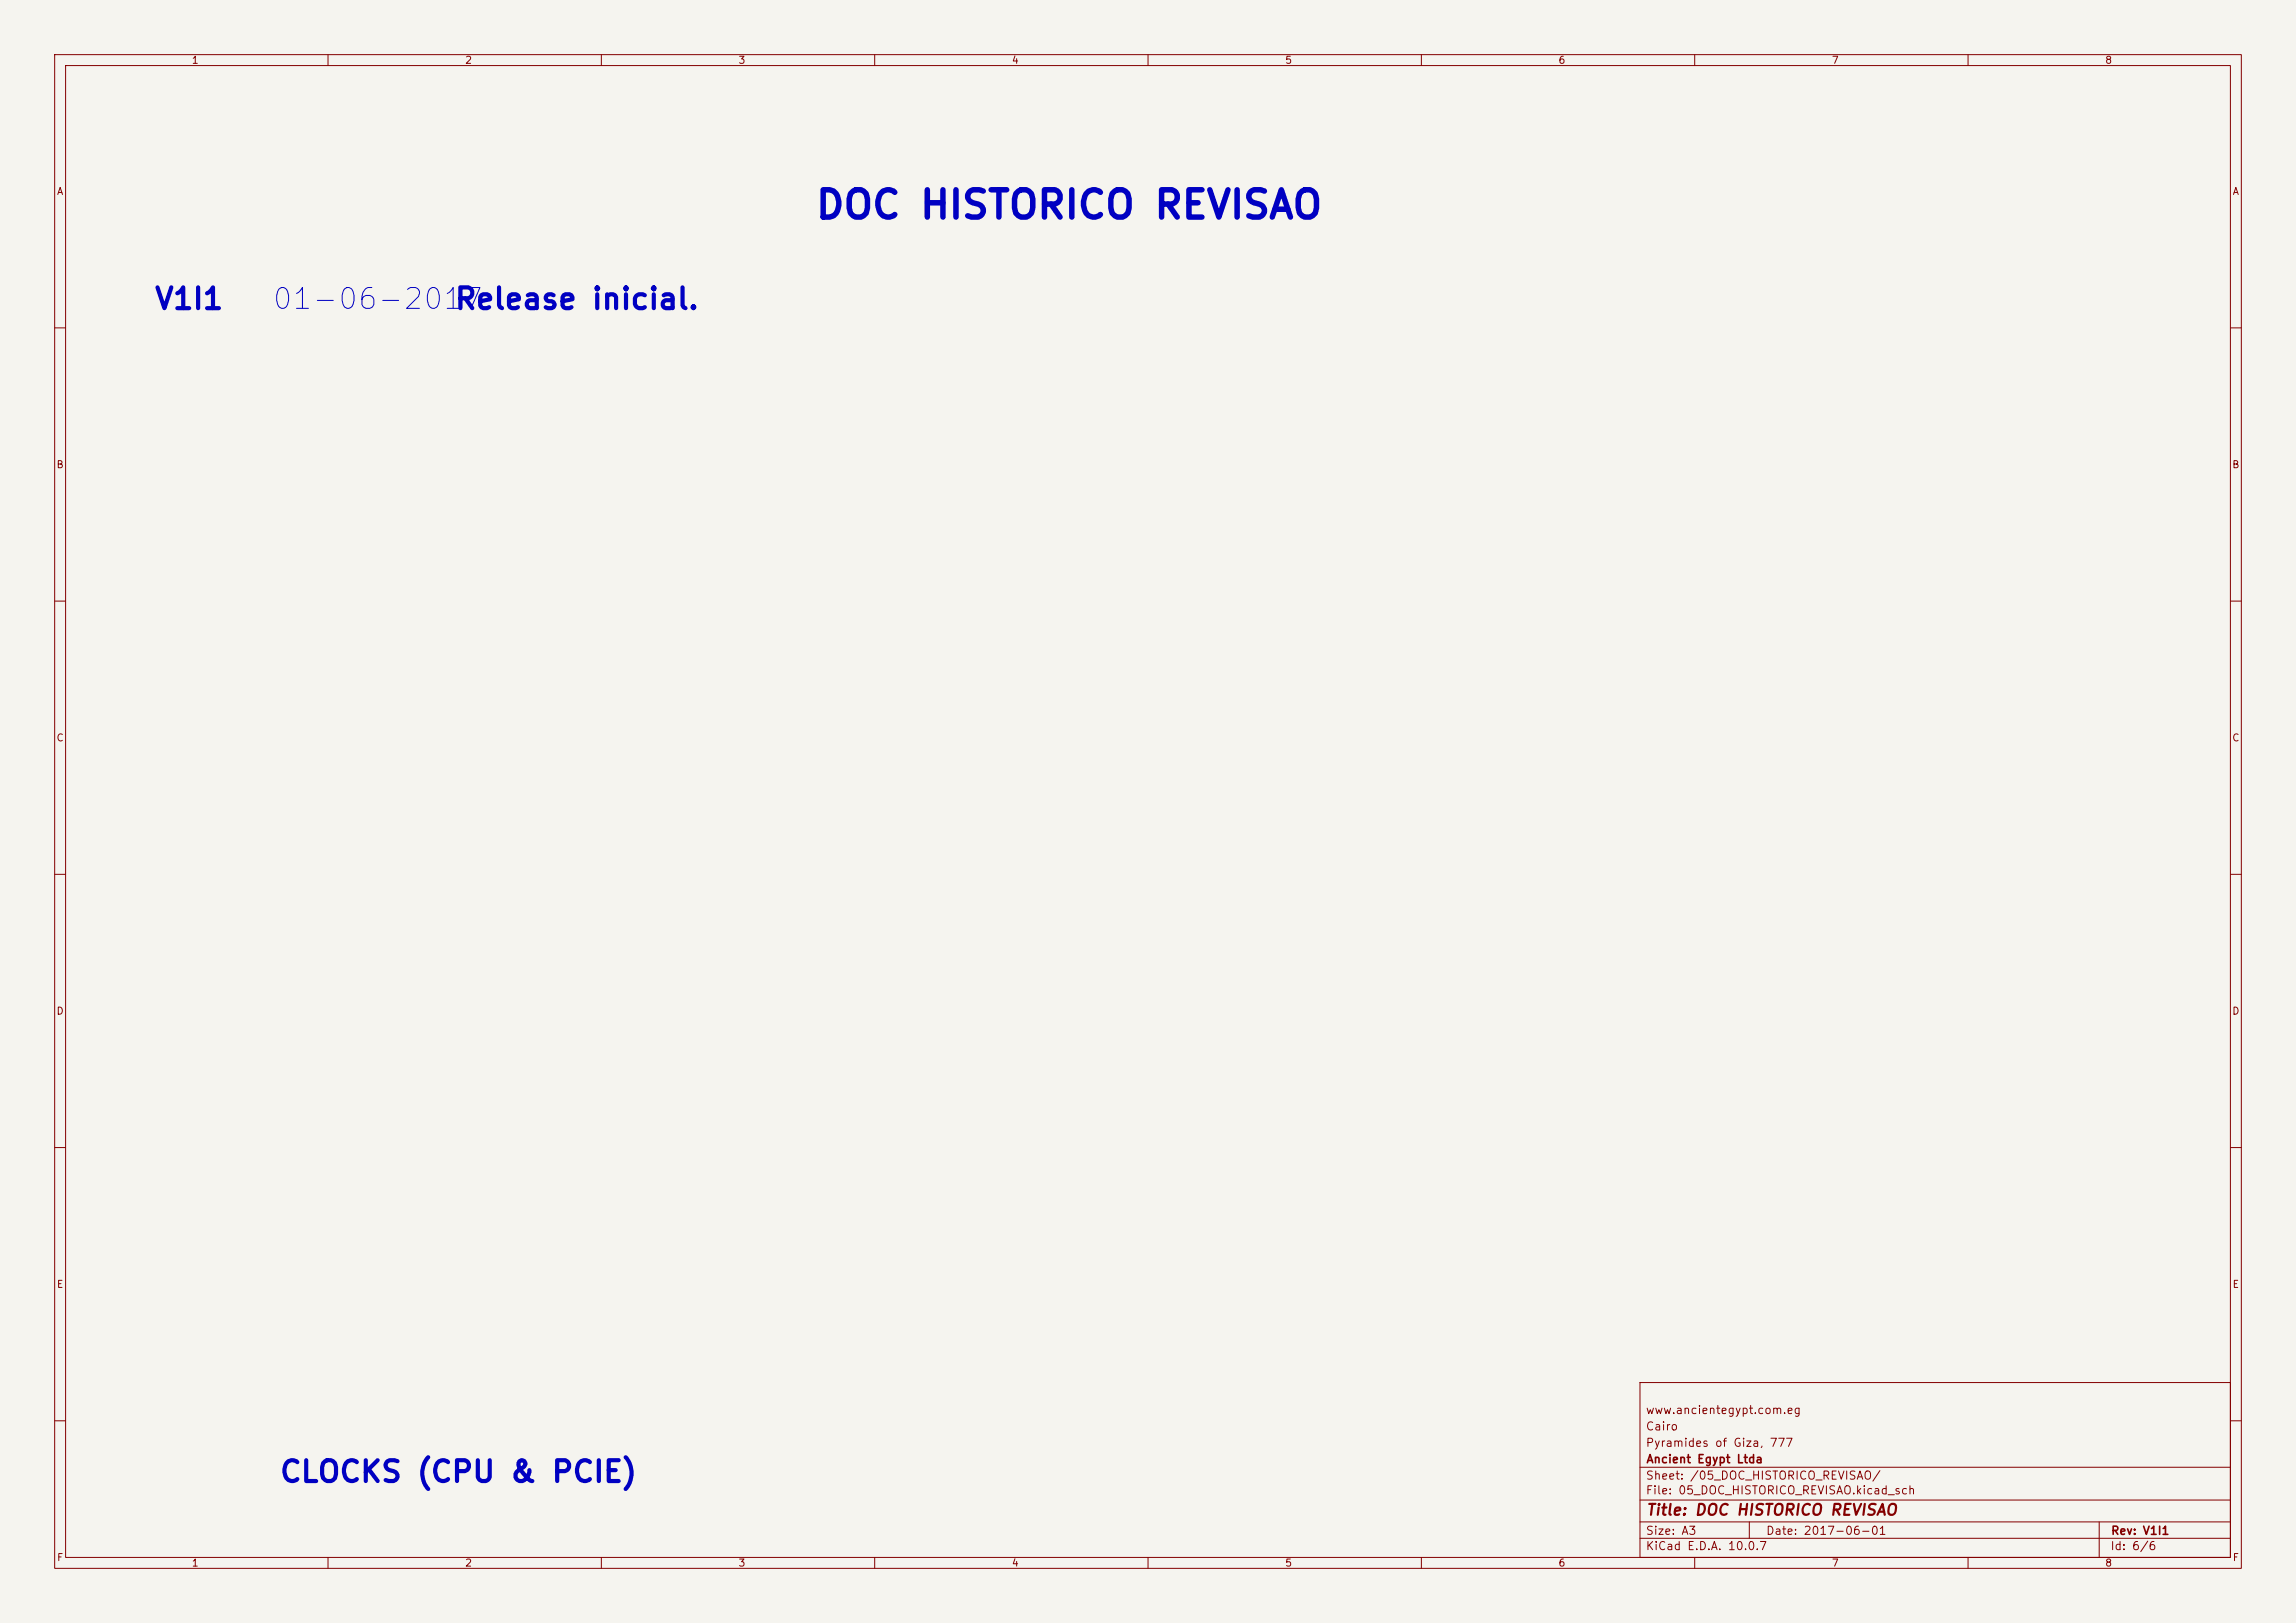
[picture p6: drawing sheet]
<svg xmlns="http://www.w3.org/2000/svg" width="420mm" height="297mm" viewBox="0 0 420 297" stroke-linecap="round" stroke-linejoin="round" font-family="sans-serif">
<defs><g id="words">
<text font-size="5" fill="#0000c2" x="148.9" y="41.2">DOC HISTORICO REVISAO</text>
<g font-size="3.8" fill="#0000c2">
<text x="28.1" y="57.5">V1I1</text>
<text x="49.5" y="57.6">01-06-2017</text>
<text x="82.9" y="57.5">Release inicial.</text>
<text x="50.9" y="272.2">CLOCKS (CPU &amp; PCIE)</text>
</g>
<text font-size="2" fill="#840000" x="301" y="277.8">Title: DOC HISTORICO REVISAO</text>
<g font-size="1.5" fill="#840000">
<text x="300.9" y="262.1">Cairo</text>
<text x="300.9" y="259.1">www.ancientegypt.com.eg</text>
<text x="300.9" y="265.1">Pyramides of Giza, 777</text>
<text x="301" y="268.1">Ancient Egypt Ltda</text>
<text x="300.9" y="273.8">File: 05_DOC_HISTORICO_REVISAO.kicad_sch</text>
<text x="300.9" y="271.1">Sheet: /05_DOC_HISTORICO_REVISAO/</text>
<text x="300.9" y="281.2">Size: A3</text>
<text x="322.9" y="281.2">Date: 2017-06-01</text>
<text x="386" y="281.2">Rev: V1I1</text>
<text x="300.9" y="284">KiCad E.D.A. 10.0.7</text>
<text x="385.9" y="284">Id: 6/6</text>
</g>
<g font-size="1.3" fill="#840000">
<text x="35" y="12">1</text>
<text x="85" y="12">2</text>
<text x="135" y="12">3</text>
<text x="185" y="12">4</text>
<text x="235" y="12">5</text>
<text x="285" y="12">6</text>
<text x="335" y="12">7</text>
<text x="385" y="12">8</text>
<text x="10.3" y="36">A</text>
<text x="408.3" y="36">A</text>
<text x="10.2" y="86">B</text>
<text x="408.2" y="86">B</text>
<text x="10.2" y="136">C</text>
<text x="408.2" y="136">C</text>
<text x="10.2" y="186">D</text>
<text x="408.2" y="186">D</text>
<text x="10.3" y="236">E</text>
<text x="408.3" y="236">E</text>
<text x="10.3" y="286">F</text>
<text x="35" y="287">1</text>
<text x="85" y="287">2</text>
<text x="135" y="287">3</text>
<text x="185" y="287">4</text>
<text x="235" y="287">5</text>
<text x="285" y="287">6</text>
<text x="335" y="287">7</text>
<text x="385" y="287">8</text>
<text x="408.3" y="286">F</text>
</g>
</g></defs>
<path d="M0 0h420v297h-420z" fill="#f5f4ef" stroke="#f5f4ef" stroke-width=".18"/>
<g fill="none" stroke="#840000" stroke-width=".18">
<path d="M10 10h400v277h-400zM12 12h396v273h-396zM60 10v2M110 10v2M160 10v2M210 10v2M260 10v2M310 10v2M360 10v2M10 60h2M408 60h2M10 110h2"/>
<path d="M408 110h2M10 160h2M408 160h2M10 210h2M408 210h2M300 253h108v32h-108zM10 260h2M300 278.5h108M300 274.5h108M300 268.5h108M320 278.5v3M384 278.5v6.5"/>
<path d="M408 260h2M60 285v2M110 285v2M160 285v2M210 285v2M260 285v2M300 281.5h108M310 285v2M360 285v2"/>
</g>
<use href="#words"/>
</svg>
